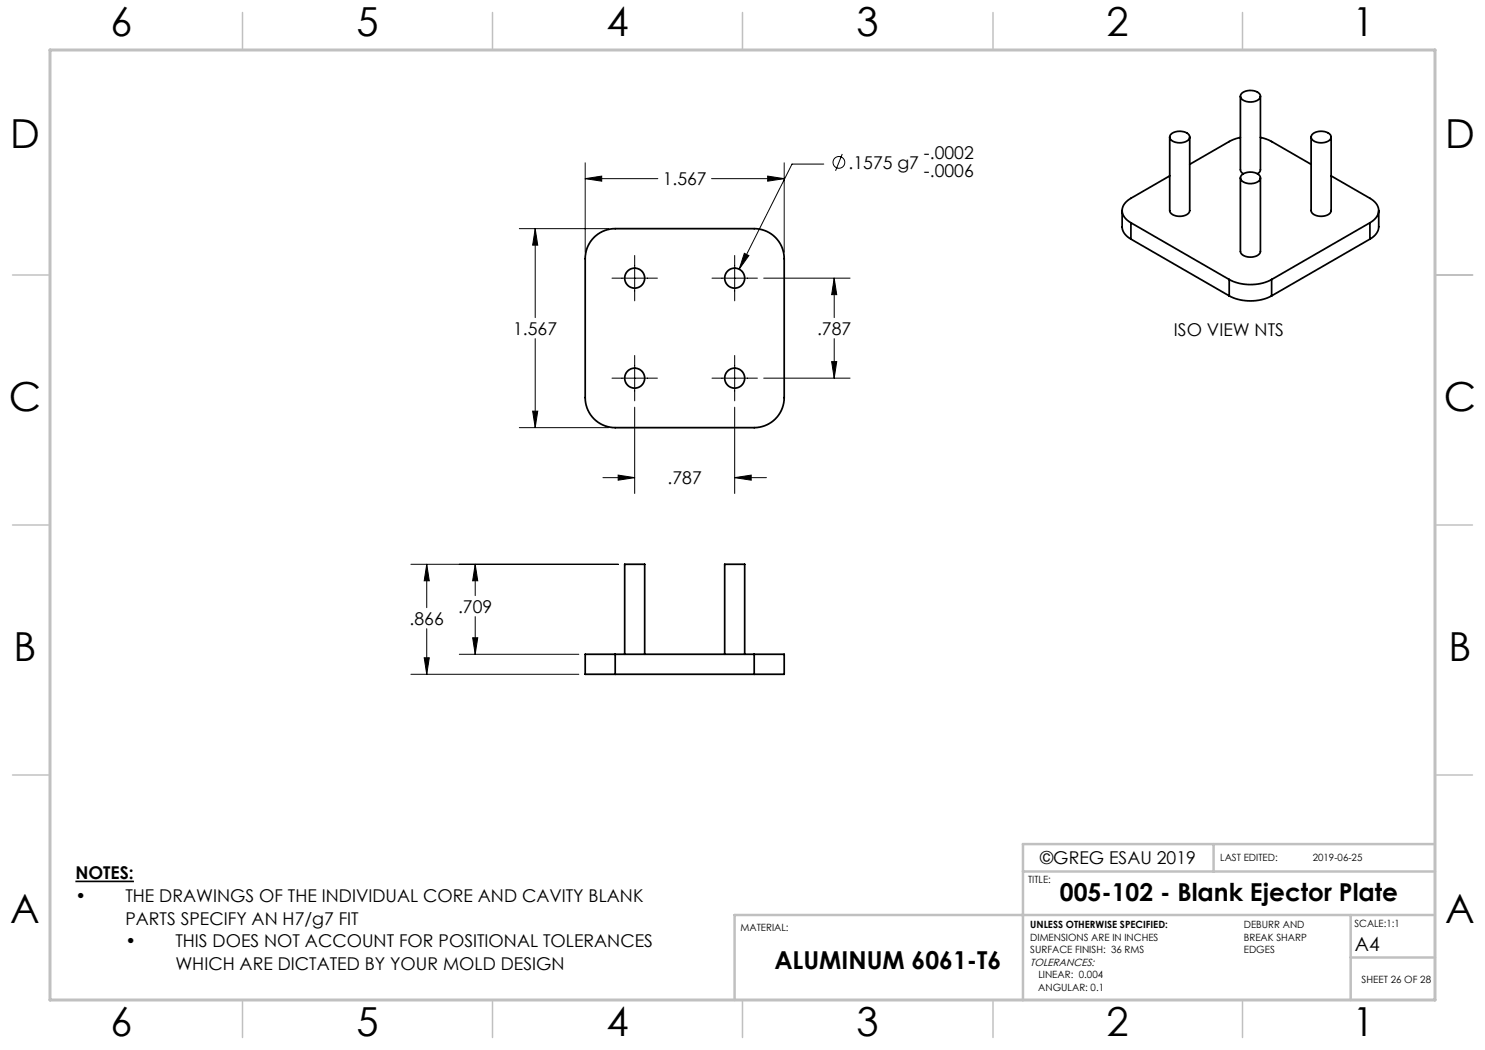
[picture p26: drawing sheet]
<svg xmlns="http://www.w3.org/2000/svg" width="297mm" height="210mm" viewBox="0 0 297 210" stroke-linecap="round" stroke-linejoin="round" font-family="sans-serif">
<defs><g id="words">
<g font-size="8">
<text x="22.1" y="7.1">6</text>
<text x="71.3" y="7.1">5</text>
<text x="121.3" y="7.1">4</text>
<text x="171.3" y="7.1">3</text>
<text x="221.3" y="7.1">2</text>
<text x="270.5" y="7.1">1</text>
<text x="2" y="29.6">D</text>
<text x="289" y="29.6">D</text>
<text x="1.8" y="82.1">C</text>
<text x="288.8" y="82.1">C</text>
<text x="2.7" y="132.1">B</text>
<text x="289.7" y="132.1">B</text>
<text x="2" y="184.6">A</text>
<text x="289" y="184.6">A</text>
<text x="22.1" y="207.1">6</text>
<text x="71.3" y="207.1">5</text>
<text x="121.3" y="207.1">4</text>
<text x="171.3" y="207.1">3</text>
<text x="221.3" y="207.1">2</text>
<text x="270.5" y="207.1">1</text>
</g>
<g font-size="4.9">
<text x="212" y="180.2">005-102 - Blank Ejector Plate</text>
<text x="154.9" y="193.8">ALUMINUM 6061-T6</text>
</g>
<text font-size="3.9" x="271" y="190.2">A4</text>
<g font-size="3.5">
<text x="169.7" y="33.8">.1575 g7</text>
<text x="184.8" y="31.9">-.0002</text>
<text x="184.8" y="35.4">-.0006</text>
<text x="132.5" y="37.1">1.567</text>
<text x="102.6" y="67">1.567</text>
<text x="163.4" y="67">.787</text>
<text x="234.8" y="67.3">ISO VIEW NTS</text>
<text x="133.5" y="96.9">.787</text>
<text x="81.9" y="125">.866</text>
<text x="91.6" y="122.6">.709</text>
<text x="208" y="172.9">©GREG ESAU 2019</text>
<text x="15.1" y="175.9">NOTES:</text>
<text x="15.1" y="180.4">•</text>
<text x="25.1" y="180.4">THE DRAWINGS OF THE INDIVIDUAL CORE AND CAVITY BLANK</text>
<text x="25.1" y="185">PARTS SPECIFY AN H7/g7 FIT</text>
<text x="25.1" y="189.5">•</text>
<text x="35.1" y="189.5">THIS DOES NOT ACCOUNT FOR POSITIONAL TOLERANCES</text>
<text x="35.1" y="194">WHICH ARE DICTATED BY YOUR MOLD DESIGN</text>
</g>
<text font-size="2.1" x="206" y="193.2">TOLERANCES:</text>
<g font-size="2">
<text x="244" y="172.1">LAST EDITED:</text>
<text x="262.6" y="172.1">2019-06-25</text>
<text x="205.6" y="176.6">TITLE:</text>
<text x="206" y="185.7">UNLESS OTHERWISE SPECIFIED:</text>
<text x="248.8" y="185.6">DEBURR AND</text>
<text x="270.9" y="185.4">SCALE:1:1</text>
<text x="148.1" y="186.1">MATERIAL:</text>
<text x="206" y="188.2">DIMENSIONS ARE IN INCHES</text>
<text x="206" y="190.7">SURFACE FINISH: 36 RMS</text>
<text x="248.8" y="188.1">BREAK SHARP</text>
<text x="248.8" y="190.6">EDGES</text>
<text x="207.7" y="195.7">LINEAR: 0.004</text>
<text x="272.3" y="196.6">SHEET 26 OF 28</text>
<text x="207.7" y="198.2">ANGULAR: 0.1</text>
</g>
</g></defs>
<g fill="none" stroke="#000" stroke-width=".2">
<path d="M117 32.6v17.9M117 35.7h14.6M117 35.7l3.3-.5v1zM142.3 35.7h14.5M153.5 35.2l3.3 .5-3.3 .5zM156.8 32.6v17.9M164.8 32.8h-6.4l-10.6 21M168.5 30.8l-1.4 3.4M103.9 45.7h17.9M107 45.7v17.8M107 45.7l.5 3.3h-1zM122.4 55.6h9.1"/>
<path d="M126.9 51.1v9.1M142.4 55.6h9.1M146.9 51.1v9.1M148.9 50.7l.9 .4-2 2.7zM152.7 55.6h17.3M166.8 55.6v7.9M166.8 55.6l.5 3.3h-1zM107 67.7v17.8M122.4 75.6h9.1M126.9 71.1v9.1M142.4 75.6h9.1M146.9 71.1v9.1"/>
<path d="M152.7 75.6h17.3M166.3 72.3h1l-.5 3.3zM166.8 67.7v7.9M103.9 85.5h17.9M106.5 82.2h1l-.5 3.3zM120.6 95.5h6.3M123.6 95l3.3 .5-3.3 .5zM126.9 81.4v17.3M146.9 81.4v17.3M146.9 95.5h6.4M146.9 95.5l3.3-.5v1zM82.2 112.9h41.5"/>
<path d="M85.3 112.9v8.6M85.3 112.9l.6 3.3h-1.1zM95 112.9v6.2M95 112.9l.5 3.3h-1zM82.2 134.9h33.6M84.8 131.6h1.1l-.6 3.3zM85.3 125.7v9.2M91.9 130.9h23.9M94.5 127.6h1l-.5 3.3zM95 123.3v7.6"/>
<circle cx="167.8" cy="32.5" r="1.18"/>
</g>
<path d="M15.1 176.3h11.7" fill="none" stroke="#000" stroke-width=".33"/>
<path d="M287 55h7.5M287 144.8v55.2h-187.2" fill="none" stroke="#c0c0c0" stroke-width=".35"/>
<path d="M204.6 174.3h82.4M242.7 168.8v5.5M287 168.8h-82.4v31.3M270.1 183v17M270.1 191.5h16.9M287 183h-140.1v17" fill="none" stroke="#c0c0c0" stroke-width=".5"/>
<g fill="none" stroke="#c0c0c0" stroke-width=".3">
<path d="M48.5 2.5v7.5M98.5 2.5v7.5M148.5 2.5v7.5M198.6 2.5v7.5M248.5 2.5v7.5M2.5 55h7.5M287 55h7.5M2.5 105h7.5M287 105h7.5M2.5 155h7.5M287 155h7.5M48.5 200v7.5"/>
<path d="M98.5 200v7.5M148.5 200v7.5M198.6 200v7.5M248.5 200v7.5"/>
</g>
<path d="M10 10h277v190h-277z" fill="none" stroke="#c0c0c0" stroke-width=".6"/>
<path d="M95 112.9l.5 3.3h-1zM94.5 127.6h1l-.5 3.3zM85.3 112.9l.6 3.3h-1.1zM84.8 131.6h1.1l-.6 3.3zM148.9 50.7l-1.1 3.1 2-2.7zM107 45.7l.5 3.3h-1zM106.5 82.2h1l-.5 3.3zM117 35.7l3.3-.5v1zM153.5 35.2l3.3 .5-3.3 .5zM166.8 55.6l.5 3.3h-1zM166.3 72.3h1l-.5 3.3zM123.6 95l3.3 .5-3.3 .5zM146.9 95.5l3.3-.5v1z" fill="#000"/>
<g fill="none" stroke="#000" stroke-width=".35">
<path d="M248.1 19.2v14.7l.2 .5 .4 .4M248.3 18.7a2.65 2.65 0 0 1 3.7 .3 1.25 1.25 0 0 1-1.3 1.3 2.24 2.24 0 0 1-2.6-.9zM252.1 19.2v14.7l-.2 .5-.4 .4M233.9 35.2l-7.7 4.5a2.57 2.57 0 0 0-1.4 3.6l.4 .5 1 .8M233.9 27.4v14.7a2.01 2.01 0 0 0 2.7 1.1 1.47 1.47 0 0 0 1.3-1.1v-14.7M234.1 26.9a2.65 2.65 0 0 1 3.8 .3 1.25 1.25 0 0 1-1.3 1.3 2.24 2.24 0 0 1-2.6-.9zM248.1 35.6v14.7a2.01 2.01 0 0 0 2.6 1.1 1.47 1.47 0 0 0 1.4-1.1v-14.7M248.1 27.5l-2.3 .8-7.9 4.6M248.3 35.1a2.65 2.65 0 0 1 3.7 .2 1.25 1.25 0 0 1-1.3 1.4 2.24 2.24 0 0 1-2.6-1zM252.1 27.5l2.2 .8 7.9 4.6M262.2 27.4v14.7a2.01 2.01 0 0 0 2.6 1.1 1.47 1.47 0 0 0 1.4-1.1v-14.7M262.4 26.9a2.65 2.65 0 0 1 3.8 .3 1.25 1.25 0 0 1-1.4 1.3 2.24 2.24 0 0 1-2.6-.9z"/>
<path d="M266.2 35.2l7.8 4.5a2.57 2.57 0 0 1 1.4 3.6l-.5 .5-.9 .8M118.8 47.5a6 6 0 0 1 4.2-1.8h27.8a6 6 0 0 1 6 6v27.8a6 6 0 0 1-6 6h-27.8a6 6 0 0 1-6-6v-27.8a6 6 0 0 1 1.8-4.2zM224.4 42.1v3.3a2.94 2.94 0 0 0 1.8 2.4M226.2 44.6l19.6 11.3M226.2 44.6v3.2M226.2 47.8l19.6 11.4M245.8 55.9a9.4 9.4 0 0 0 8.5 0M245.8 59.2a9.4 9.4 0 0 0 8.5 0M245.8 55.9v3.3M254.3 55.9v3.3M274 44.6l-19.7 11.3M274 44.6v3.2"/>
<path d="M274 47.8l-19.7 11.4M275.7 42.1v3.3a2.94 2.94 0 0 1-1.7 2.4M123 130.9h-6v4h6M123 130.9v4M123 134.9h27.8M123 130.9h27.8M124.9 130.9v-18h4v18M144.9 130.9v-18h4v18M150.8 130.9h6v4h-6M150.8 130.9v4"/>
<circle cx="126.9" cy="55.6" r="2"/>
<circle cx="146.9" cy="55.6" r="2"/>
<circle cx="126.9" cy="75.6" r="2"/>
<circle cx="146.9" cy="75.6" r="2"/>
</g>
<use href="#words"/>
</svg>
